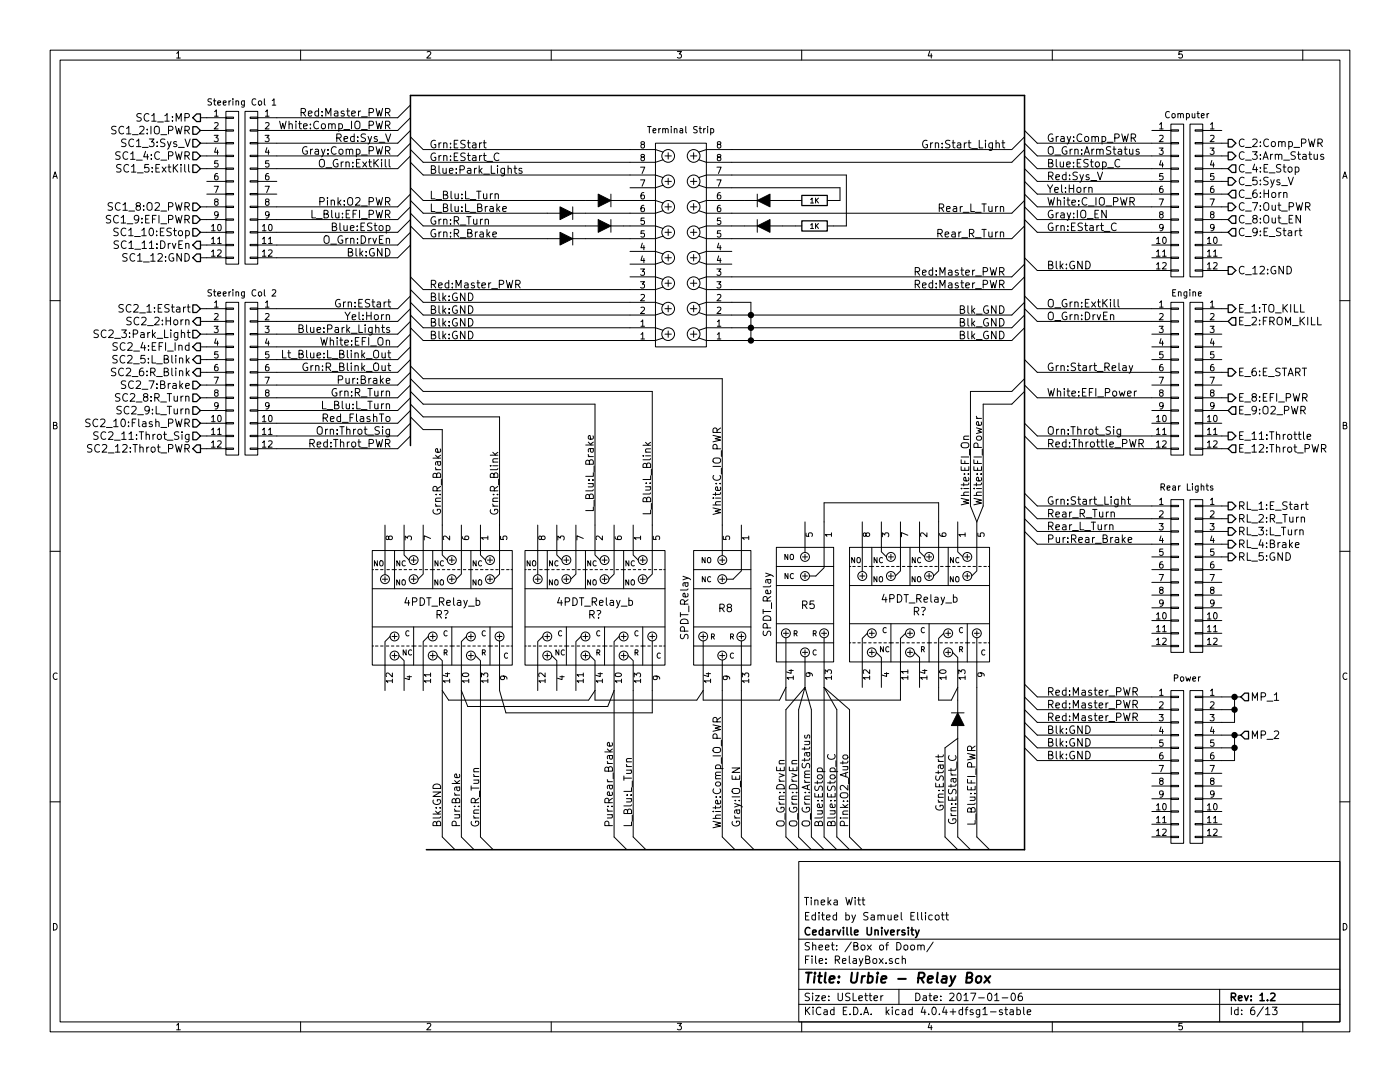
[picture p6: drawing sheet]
<svg xmlns="http://www.w3.org/2000/svg" width="279mm" height="216mm" viewBox="0 0 279 216" stroke-linecap="round" stroke-linejoin="round" font-family="sans-serif">
<defs><g id="words">
<text font-size="2.8" x="160.4" y="196.2">Title: Urbie - Relay Box</text>
<g font-size="2.1">
<text x="60.4" y="23.2">Red:Master_PWR</text>
<text x="22.5" y="26.8">SC1_2:IO_PWR</text>
<text x="24.5" y="29.3">SC1_3:Sys_V</text>
<text x="27.7" y="24.3">SC1_1:MP</text>
<text x="56.1" y="25.8">White:Comp_IO_PWR</text>
<text x="67" y="28.3">Red:Sys_V</text>
<text x="85.7" y="29.6">Grn:EStart</text>
<text x="185" y="29.6">Grn:Start_Light</text>
<text x="208.9" y="28.3">Gray:Comp_PWR</text>
<text x="247" y="29.3">C_2:Comp_PWR</text>
<text x="23.2" y="31.9">SC1_4:C_PWR</text>
<text x="24.3" y="34.4">SC1_5:ExtKill</text>
<text x="60.4" y="30.9">Gray:Comp_PWR</text>
<text x="64.2" y="33.4">O_Grn:ExtKill</text>
<text x="85.7" y="34.7">Blue:Park_Lights</text>
<text x="85.7" y="32.1">Grn:EStart_C</text>
<text x="208.9" y="33.4">Blue:EStop_C</text>
<text x="208.9" y="30.9">O_Grn:ArmStatus</text>
<text x="208.9" y="35.9">Red:Sys_V</text>
<text x="247" y="31.9">C_3:Arm_Status</text>
<text x="247" y="34.4">C_4:E_Stop</text>
<text x="64" y="41">Pink:O2_PWR</text>
<text x="85.7" y="39.8">L_Blu:L_Turn</text>
<text x="208.9" y="38.5">Yel:Horn</text>
<text x="208.9" y="41">White:C_IO_PWR</text>
<text x="247" y="37">C_5:Sys_V</text>
<text x="247" y="39.5">C_6:Horn</text>
<text x="21.4" y="44.6">SC1_9:EFI_PWR</text>
<text x="21.9" y="42">SC1_8:O2_PWR</text>
<text x="23.6" y="47.1">SC1_10:EStop</text>
<text x="62.1" y="43.6">L_Blu:EFI_PWR</text>
<text x="66.7" y="46.1">Blue:EStop</text>
<text x="85.7" y="44.8">Grn:R_Turn</text>
<text x="85.7" y="47.4">Grn:R_Brake</text>
<text x="85.7" y="42.3">L_Blu:L_Brake</text>
<text x="187.3" y="47.4">Rear_R_Turn</text>
<text x="187.6" y="42.3">Rear_L_Turn</text>
<text x="208.9" y="43.6">Gray:IO_EN</text>
<text x="208.9" y="46.1">Grn:EStart_C</text>
<text x="247" y="42">C_7:Out_PWR</text>
<text x="247" y="44.6">C_8:Out_EN</text>
<text x="247" y="47.1">C_9:E_Start</text>
<text x="23.4" y="49.7">SC1_11:DrvEn</text>
<text x="25" y="52.2">SC1_12:GND</text>
<text x="64.5" y="48.6">O_Grn:DrvEn</text>
<text x="69.4" y="51.2">Blk:GND</text>
<text x="208.9" y="53.7">Blk:GND</text>
<text x="85.7" y="57.5">Red:Master_PWR</text>
<text x="183" y="55">Red:Master_PWR</text>
<text x="183" y="57.5">Red:Master_PWR</text>
<text x="247" y="54.7">C_12:GND</text>
<text x="24.6" y="62.4">SC2_1:EStart</text>
<text x="25.9" y="64.9">SC2_2:Horn</text>
<text x="67.4" y="61.3">Grn:EStart</text>
<text x="69.3" y="63.9">Yel:Horn</text>
<text x="85.7" y="65.2">Blk:GND</text>
<text x="85.7" y="62.6">Blk:GND</text>
<text x="85.7" y="60.1">Blk:GND</text>
<text x="191.5" y="62.6">Blk_GND</text>
<text x="191.5" y="65.2">Blk_GND</text>
<text x="208.9" y="61.3">O_Grn:ExtKill</text>
<text x="208.9" y="63.9">O_Grn:DrvEn</text>
<text x="247" y="62.4">E_1:TO_KILL</text>
<text x="247" y="64.9">E_2:FROM_KILL</text>
<text x="19.9" y="67.4">SC2_3:Park_Light</text>
<text x="23.2" y="70">SC2_4:EFI_Ind</text>
<text x="57.1" y="71.5">Lt_Blue:L_Blink_Out</text>
<text x="60.7" y="66.4">Blue:Park_Lights</text>
<text x="64.2" y="69">White:EFI_On</text>
<text x="85.7" y="67.7">Blk:GND</text>
<text x="191.5" y="67.7">Blk_GND</text>
<text x="23" y="75.1">SC2_6:R_Blink</text>
<text x="23.2" y="72.5">SC2_5:L_Blink</text>
<text x="25" y="77.6">SC2_7:Brake</text>
<text x="60.9" y="74">Grn:R_Blink_Out</text>
<text x="68" y="76.6">Pur:Brake</text>
<text x="208.9" y="74">Grn:Start_Relay</text>
<text x="247" y="75.1">E_6:E_START</text>
<text x="23.4" y="80.1">SC2_8:R_Turn</text>
<text x="23.7" y="82.7">SC2_9:L_Turn</text>
<text x="64.3" y="81.7">L_Blu:L_Turn</text>
<text x="66.2" y="79.1">Grn:R_Turn</text>
<text x="208.9" y="79.1">White:EFI_Power</text>
<text x="247" y="80.1">E_8:EFI_PWR</text>
<text x="247" y="82.7">E_9:O2_PWR</text>
<text x="18" y="85.2">SC2_10:Flash_PWR</text>
<text x="19.8" y="87.8">SC2_11:Throt_Sig</text>
<text x="61.8" y="89.3">Red:Throt_PWR</text>
<text x="63.7" y="86.7">Orn:Throt_Sig</text>
<text x="64.8" y="84.2">Red_FlashTo</text>
<text x="208.9" y="86.7">Orn:Throt_Sig</text>
<text x="208.9" y="89.3">Red:Throttle_PWR</text>
<text x="247" y="87.8">E_11:Throttle</text>
<text x="18.1" y="90.3">SC2_12:Throt_PWR</text>
<text x="247" y="90.3">E_12:Throt_PWR</text>
<text x="193.4" y="101" transform="rotate(-90 193.4 101)">White:EFI_On</text>
<text x="196" y="101" transform="rotate(-90 196 101)">White:EFI_Power</text>
<text x="208.9" y="100.7">Grn:Start_Light</text>
<text x="247" y="101.7">RL_1:E_Start</text>
<text x="88" y="102.9" transform="rotate(-90 88 102.9)">Grn:R_Brake</text>
<text x="99.4" y="102.9" transform="rotate(-90 99.4 102.9)">Grn:R_Blink</text>
<text x="118.5" y="102.2" transform="rotate(-90 118.5 102.2)">L_Blu:L_Brake</text>
<text x="129.9" y="102.9" transform="rotate(-90 129.9 102.9)">L_Blu:L_Blink</text>
<text x="143.9" y="102.9" transform="rotate(-90 143.9 102.9)">White:C_IO_PWR</text>
<text x="208.9" y="105.8">Rear_L_Turn</text>
<text x="208.9" y="103.3">Rear_R_Turn</text>
<text x="247" y="104.3">RL_2:R_Turn</text>
<text x="247" y="106.8">RL_3:L_Turn</text>
<text x="208.9" y="108.3">Pur:Rear_Brake</text>
<text x="247" y="109.3">RL_4:Brake</text>
<text x="247" y="111.9">RL_5:GND</text>
<text x="80.9" y="120.9">4PDT_Relay_b</text>
<text x="86.9" y="123.4">R?</text>
<text x="111.4" y="120.9">4PDT_Relay_b</text>
<text x="117.3" y="123.4">R?</text>
<text x="143.4" y="122.1">R8</text>
<text x="159.9" y="121.5">R5</text>
<text x="176.1" y="120.2">4PDT_Relay_b</text>
<text x="182.1" y="122.8">R?</text>
<text x="137.4" y="127.5" transform="rotate(-90 137.4 127.5)">SPDT_Relay</text>
<text x="153.9" y="126.9" transform="rotate(-90 153.9 126.9)">SPDT_Relay</text>
<text x="208.9" y="138.8">Red:Master_PWR</text>
<text x="208.9" y="141.4">Red:Master_PWR</text>
<text x="208.9" y="143.9">Red:Master_PWR</text>
<text x="249.6" y="139.8">MP_1</text>
<text x="208.9" y="149">Blk:GND</text>
<text x="208.9" y="146.4">Blk:GND</text>
<text x="249.6" y="147.4">MP_2</text>
<text x="208.9" y="151.5">Blk:GND</text>
<text x="188.3" y="161.2" transform="rotate(-90 188.3 161.2)">Grn:EStart</text>
<text x="88" y="165.1" transform="rotate(-90 88 165.1)">Blk:GND</text>
<text x="91.8" y="165.1" transform="rotate(-90 91.8 165.1)">Pur:Brake</text>
<text x="95.6" y="165.1" transform="rotate(-90 95.6 165.1)">Grn:R_Turn</text>
<text x="122.3" y="165.1" transform="rotate(-90 122.3 165.1)">Pur:Rear_Brake</text>
<text x="126.1" y="165.1" transform="rotate(-90 126.1 165.1)">L_Blu:L_Turn</text>
<text x="143.9" y="164.9" transform="rotate(-90 143.9 164.9)">White:Comp_IO_PWR</text>
<text x="147.7" y="165.1" transform="rotate(-90 147.7 165.1)">Gray:IO_EN</text>
<text x="156.6" y="165.1" transform="rotate(-90 156.6 165.1)">O_Grn:DrvEn</text>
<text x="159.1" y="165.1" transform="rotate(-90 159.1 165.1)">O_Grn:DrvEn</text>
<text x="161.7" y="165.1" transform="rotate(-90 161.7 165.1)">O_Grn:ArmStatus</text>
<text x="164.2" y="165.1" transform="rotate(-90 164.2 165.1)">Blue:EStop</text>
<text x="166.8" y="165.1" transform="rotate(-90 166.8 165.1)">Blue:EStop_C</text>
<text x="169.3" y="165.1" transform="rotate(-90 169.3 165.1)">Pink:O2_Auto</text>
<text x="190.9" y="163.9" transform="rotate(-90 190.9 163.9)">Grn:EStart_C</text>
<text x="194.7" y="164.6" transform="rotate(-90 194.7 164.6)">L_Blu:EFI_PWR</text>
<text x="160.4" y="183.6">Edited by Samuel Ellicott</text>
<text x="160.4" y="180.6">Tineka Witt</text>
<text x="160.4" y="189.6">Sheet: /Box of Doom/</text>
<text x="160.4" y="186.6">Cedarville University</text>
<text x="160.4" y="192.3">File: RelayBox.sch</text>
<text x="160.4" y="202.5">KiCad E.D.A. kicad 4.0.4+dfsg1-stable</text>
<text x="160.4" y="199.7">Size: USLetter</text>
<text x="182.4" y="199.7">Date: 2017-01-06</text>
<text x="245.4" y="199.7">Rev: 1.2</text>
<text x="245.4" y="202.5">Id: 6/13</text>
</g>
<g font-size="1.8">
<text x="35" y="11.6">1</text>
<text x="85" y="11.6">2</text>
<text x="135" y="11.6">3</text>
<text x="185" y="11.6">4</text>
<text x="235" y="11.6">5</text>
<text x="42.3" y="21">Steering Col 1</text>
<text x="42.7" y="23.2">1</text>
<text x="52.9" y="23.2">1</text>
<text x="232.7" y="23.6">Computer</text>
<text x="42.7" y="25.8">2</text>
<text x="42.7" y="28.3">3</text>
<text x="52.9" y="25.8">2</text>
<text x="52.9" y="28.3">3</text>
<text x="127.8" y="29.6">8</text>
<text x="129.9" y="26.6">Terminal Strip</text>
<text x="143" y="29.6">8</text>
<text x="231.3" y="25.8">1</text>
<text x="231.3" y="28.3">2</text>
<text x="241.5" y="25.8">1</text>
<text x="241.5" y="28.3">2</text>
<text x="10.4" y="35.6">A</text>
<text x="42.7" y="30.9">4</text>
<text x="42.7" y="33.4">5</text>
<text x="42.7" y="35.9">6</text>
<text x="52.9" y="30.9">4</text>
<text x="52.9" y="33.4">5</text>
<text x="52.9" y="35.9">6</text>
<text x="127.8" y="34.7">7</text>
<text x="127.8" y="32.1">8</text>
<text x="143" y="34.7">7</text>
<text x="143" y="32.1">8</text>
<text x="231.3" y="30.9">3</text>
<text x="231.3" y="33.4">4</text>
<text x="231.3" y="35.9">5</text>
<text x="241.5" y="30.9">3</text>
<text x="241.5" y="33.4">4</text>
<text x="241.5" y="35.9">5</text>
<text x="267.8" y="35.6">A</text>
<text x="42.7" y="38.5">7</text>
<text x="42.7" y="41">8</text>
<text x="52.9" y="38.5">7</text>
<text x="52.9" y="41">8</text>
<text x="127.8" y="39.8">6</text>
<text x="127.8" y="37.2">7</text>
<text x="143" y="39.8">6</text>
<text x="143" y="37.2">7</text>
<text x="231.3" y="38.5">6</text>
<text x="231.3" y="41">7</text>
<text x="241.5" y="38.5">6</text>
<text x="241.5" y="41">7</text>
<text x="42.2" y="46.1">10</text>
<text x="42.7" y="43.6">9</text>
<text x="52.4" y="46.1">10</text>
<text x="52.9" y="43.6">9</text>
<text x="127.8" y="44.8">5</text>
<text x="127.8" y="47.4">5</text>
<text x="127.8" y="42.3">6</text>
<text x="143" y="44.8">5</text>
<text x="143" y="47.4">5</text>
<text x="143" y="42.3">6</text>
<text x="231.3" y="43.6">8</text>
<text x="231.3" y="46.1">9</text>
<text x="241.5" y="43.6">8</text>
<text x="241.5" y="46.1">9</text>
<text x="42.2" y="48.6">11</text>
<text x="42.2" y="51.2">12</text>
<text x="52.4" y="48.6">11</text>
<text x="52.4" y="51.2">12</text>
<text x="127.8" y="49.9">4</text>
<text x="127.8" y="52.5">4</text>
<text x="143" y="49.9">4</text>
<text x="143" y="52.5">4</text>
<text x="230.8" y="48.6">10</text>
<text x="230.8" y="51.2">11</text>
<text x="230.8" y="53.7">12</text>
<text x="241" y="48.6">10</text>
<text x="241" y="51.2">11</text>
<text x="241" y="53.7">12</text>
<text x="42.3" y="59.1">Steering Col 2</text>
<text x="127.8" y="55">3</text>
<text x="127.8" y="57.5">3</text>
<text x="143" y="55">3</text>
<text x="143" y="57.5">3</text>
<text x="233.9" y="59.1">Engine</text>
<text x="42.7" y="61.3">1</text>
<text x="42.7" y="63.9">2</text>
<text x="52.9" y="61.3">1</text>
<text x="52.9" y="63.9">2</text>
<text x="127.8" y="65.2">1</text>
<text x="127.8" y="60.1">2</text>
<text x="127.8" y="62.6">2</text>
<text x="143" y="65.2">1</text>
<text x="143" y="60.1">2</text>
<text x="143" y="62.6">2</text>
<text x="231.3" y="61.3">1</text>
<text x="231.3" y="63.9">2</text>
<text x="241.5" y="61.3">1</text>
<text x="241.5" y="63.9">2</text>
<text x="42.7" y="66.4">3</text>
<text x="42.7" y="69">4</text>
<text x="42.7" y="71.5">5</text>
<text x="52.9" y="66.4">3</text>
<text x="52.9" y="69">4</text>
<text x="52.9" y="71.5">5</text>
<text x="127.8" y="67.7">1</text>
<text x="143" y="67.7">1</text>
<text x="231.3" y="66.4">3</text>
<text x="231.3" y="69">4</text>
<text x="231.3" y="71.5">5</text>
<text x="241.5" y="66.4">3</text>
<text x="241.5" y="69">4</text>
<text x="241.5" y="71.5">5</text>
<text x="42.7" y="74">6</text>
<text x="42.7" y="76.6">7</text>
<text x="52.9" y="74">6</text>
<text x="52.9" y="76.6">7</text>
<text x="231.3" y="74">6</text>
<text x="231.3" y="76.6">7</text>
<text x="241.5" y="74">6</text>
<text x="241.5" y="76.6">7</text>
<text x="42.7" y="79.1">8</text>
<text x="42.7" y="81.7">9</text>
<text x="52.9" y="79.1">8</text>
<text x="52.9" y="81.7">9</text>
<text x="231.3" y="79.1">8</text>
<text x="231.3" y="81.7">9</text>
<text x="241.5" y="79.1">8</text>
<text x="241.5" y="81.7">9</text>
<text x="10.4" y="85.6">B</text>
<text x="42.2" y="84.2">10</text>
<text x="42.2" y="86.7">11</text>
<text x="42.2" y="89.3">12</text>
<text x="52.4" y="84.2">10</text>
<text x="52.4" y="86.7">11</text>
<text x="52.4" y="89.3">12</text>
<text x="230.8" y="84.2">10</text>
<text x="230.8" y="86.7">11</text>
<text x="230.8" y="89.3">12</text>
<text x="241" y="84.2">10</text>
<text x="241" y="86.7">11</text>
<text x="241" y="89.3">12</text>
<text x="267.8" y="85.6">B</text>
<text x="231.3" y="100.7">1</text>
<text x="232" y="97.9">Rear Lights</text>
<text x="241.5" y="100.7">1</text>
<text x="78.4" y="107.8" transform="rotate(-90 78.4 107.8)">8</text>
<text x="82.2" y="107.8" transform="rotate(-90 82.2 107.8)">3</text>
<text x="86" y="107.8" transform="rotate(-90 86 107.8)">7</text>
<text x="89.8" y="107.8" transform="rotate(-90 89.8 107.8)">2</text>
<text x="93.6" y="107.8" transform="rotate(-90 93.6 107.8)">6</text>
<text x="97.4" y="107.8" transform="rotate(-90 97.4 107.8)">1</text>
<text x="101.2" y="107.8" transform="rotate(-90 101.2 107.8)">5</text>
<text x="108.8" y="107.8" transform="rotate(-90 108.8 107.8)">8</text>
<text x="112.6" y="107.8" transform="rotate(-90 112.6 107.8)">3</text>
<text x="116.5" y="107.8" transform="rotate(-90 116.5 107.8)">7</text>
<text x="120.3" y="107.8" transform="rotate(-90 120.3 107.8)">2</text>
<text x="124.1" y="107.8" transform="rotate(-90 124.1 107.8)">6</text>
<text x="127.9" y="107.8" transform="rotate(-90 127.9 107.8)">1</text>
<text x="131.7" y="107.8" transform="rotate(-90 131.7 107.8)">5</text>
<text x="145.7" y="107.8" transform="rotate(-90 145.7 107.8)">5</text>
<text x="149.5" y="107.8" transform="rotate(-90 149.5 107.8)">1</text>
<text x="162.2" y="107.2" transform="rotate(-90 162.2 107.2)">5</text>
<text x="166" y="107.2" transform="rotate(-90 166 107.2)">1</text>
<text x="173.6" y="107.2" transform="rotate(-90 173.6 107.2)">8</text>
<text x="177.4" y="107.2" transform="rotate(-90 177.4 107.2)">3</text>
<text x="181.2" y="107.2" transform="rotate(-90 181.2 107.2)">7</text>
<text x="185" y="107.2" transform="rotate(-90 185 107.2)">2</text>
<text x="188.8" y="107.2" transform="rotate(-90 188.8 107.2)">6</text>
<text x="192.7" y="107.2" transform="rotate(-90 192.7 107.2)">1</text>
<text x="196.5" y="107.2" transform="rotate(-90 196.5 107.2)">5</text>
<text x="231.3" y="103.3">2</text>
<text x="231.3" y="105.8">3</text>
<text x="241.5" y="103.3">2</text>
<text x="241.5" y="105.8">3</text>
<text x="231.3" y="108.3">4</text>
<text x="231.3" y="110.9">5</text>
<text x="231.3" y="113.4">6</text>
<text x="241.5" y="108.3">4</text>
<text x="241.5" y="110.9">5</text>
<text x="241.5" y="113.4">6</text>
<text x="231.3" y="116">7</text>
<text x="231.3" y="118.5">8</text>
<text x="241.5" y="116">7</text>
<text x="241.5" y="118.5">8</text>
<text x="230.8" y="123.6">10</text>
<text x="231.3" y="121">9</text>
<text x="241" y="123.6">10</text>
<text x="241.5" y="121">9</text>
<text x="230.8" y="126.1">11</text>
<text x="230.8" y="128.7">12</text>
<text x="241" y="126.1">11</text>
<text x="241" y="128.7">12</text>
<text x="10.4" y="135.6">C</text>
<text x="78.4" y="136.2" transform="rotate(-90 78.4 136.2)">12</text>
<text x="82.2" y="135.7" transform="rotate(-90 82.2 135.7)">4</text>
<text x="86" y="136.2" transform="rotate(-90 86 136.2)">11</text>
<text x="89.8" y="136.2" transform="rotate(-90 89.8 136.2)">14</text>
<text x="93.6" y="136.2" transform="rotate(-90 93.6 136.2)">10</text>
<text x="97.4" y="136.2" transform="rotate(-90 97.4 136.2)">13</text>
<text x="101.2" y="135.7" transform="rotate(-90 101.2 135.7)">9</text>
<text x="108.8" y="136.2" transform="rotate(-90 108.8 136.2)">12</text>
<text x="112.6" y="135.7" transform="rotate(-90 112.6 135.7)">4</text>
<text x="116.5" y="136.2" transform="rotate(-90 116.5 136.2)">11</text>
<text x="120.3" y="136.2" transform="rotate(-90 120.3 136.2)">14</text>
<text x="124.1" y="136.2" transform="rotate(-90 124.1 136.2)">10</text>
<text x="127.9" y="136.2" transform="rotate(-90 127.9 136.2)">13</text>
<text x="131.7" y="135.7" transform="rotate(-90 131.7 135.7)">9</text>
<text x="141.9" y="136.2" transform="rotate(-90 141.9 136.2)">14</text>
<text x="145.7" y="135.7" transform="rotate(-90 145.7 135.7)">9</text>
<text x="149.5" y="136.2" transform="rotate(-90 149.5 136.2)">13</text>
<text x="158.4" y="135.6" transform="rotate(-90 158.4 135.6)">14</text>
<text x="162.2" y="135.1" transform="rotate(-90 162.2 135.1)">9</text>
<text x="166" y="135.6" transform="rotate(-90 166 135.6)">13</text>
<text x="173.6" y="135.6" transform="rotate(-90 173.6 135.6)">12</text>
<text x="177.4" y="135.1" transform="rotate(-90 177.4 135.1)">4</text>
<text x="181.2" y="135.6" transform="rotate(-90 181.2 135.6)">11</text>
<text x="185" y="135.6" transform="rotate(-90 185 135.6)">14</text>
<text x="188.8" y="135.6" transform="rotate(-90 188.8 135.6)">10</text>
<text x="192.7" y="135.6" transform="rotate(-90 192.7 135.6)">13</text>
<text x="196.5" y="135.1" transform="rotate(-90 196.5 135.1)">9</text>
<text x="234.2" y="136">Power</text>
<text x="267.8" y="135.6">C</text>
<text x="231.3" y="138.8">1</text>
<text x="231.3" y="141.4">2</text>
<text x="231.3" y="143.9">3</text>
<text x="241.5" y="138.8">1</text>
<text x="241.5" y="141.4">2</text>
<text x="241.5" y="143.9">3</text>
<text x="231.3" y="146.4">4</text>
<text x="231.3" y="149">5</text>
<text x="241.5" y="146.4">4</text>
<text x="241.5" y="149">5</text>
<text x="231.3" y="151.5">6</text>
<text x="231.3" y="154.1">7</text>
<text x="241.5" y="151.5">6</text>
<text x="241.5" y="154.1">7</text>
<text x="230.8" y="161.7">10</text>
<text x="231.3" y="156.6">8</text>
<text x="231.3" y="159.1">9</text>
<text x="241" y="161.7">10</text>
<text x="241.5" y="156.6">8</text>
<text x="241.5" y="159.1">9</text>
<text x="230.8" y="164.2">11</text>
<text x="230.8" y="166.8">12</text>
<text x="241" y="164.2">11</text>
<text x="241" y="166.8">12</text>
<text x="10.4" y="185.6">D</text>
<text x="267.8" y="185.6">D</text>
<text x="35" y="205.5">1</text>
<text x="85" y="205.5">2</text>
<text x="135" y="205.5">3</text>
<text x="185" y="205.5">4</text>
<text x="235" y="205.5">5</text>
</g>
<g font-size="1.5">
<text x="74.5" y="113">NO</text>
<text x="79" y="113">NC</text>
<text x="86.6" y="113">NC</text>
<text x="94.2" y="113">NC</text>
<text x="105" y="113">NO</text>
<text x="109.4" y="113">NC</text>
<text x="117.1" y="113">NC</text>
<text x="124.7" y="113">NC</text>
<text x="139.9" y="112.3">NO</text>
<text x="156.4" y="111.7">NO</text>
<text x="169.7" y="112.3">NO</text>
<text x="174.2" y="112.3">NC</text>
<text x="181.8" y="112.3">NC</text>
<text x="189.5" y="112.3">NC</text>
<text x="78.9" y="116.8">NO</text>
<text x="86.5" y="116.8">NO</text>
<text x="94.2" y="116.8">NO</text>
<text x="109.4" y="116.8">NO</text>
<text x="117" y="116.8">NO</text>
<text x="124.6" y="116.8">NO</text>
<text x="139.9" y="116.2">NC</text>
<text x="156.4" y="115.5">NC</text>
<text x="174.2" y="116.2">NO</text>
<text x="181.8" y="116.2">NO</text>
<text x="189.4" y="116.2">NO</text>
<text x="80.2" y="130.8">NC</text>
<text x="80.8" y="126.9">C</text>
<text x="88.4" y="126.9">C</text>
<text x="88.4" y="130.8">R</text>
<text x="96" y="126.9">C</text>
<text x="96" y="130.8">R</text>
<text x="100.5" y="131.4">C</text>
<text x="110.7" y="130.8">NC</text>
<text x="111.3" y="126.9">C</text>
<text x="118.9" y="126.9">C</text>
<text x="118.9" y="130.8">R</text>
<text x="126.5" y="126.9">C</text>
<text x="126.5" y="130.8">R</text>
<text x="130.9" y="131.4">C</text>
<text x="141.7" y="127.6">R</text>
<text x="145.5" y="131.4">C</text>
<text x="145.5" y="127.6">R</text>
<text x="158.2" y="126.9">R</text>
<text x="162.1" y="130.8">C</text>
<text x="162.1" y="126.9">R</text>
<text x="175.5" y="130.1">NC</text>
<text x="176" y="126.3">C</text>
<text x="183.6" y="126.3">C</text>
<text x="183.6" y="130.1">R</text>
<text x="191.3" y="126.3">C</text>
<text x="191.3" y="130.1">R</text>
<text x="195.7" y="130.8">C</text>
</g>
<g font-size="1.4">
<text x="161.7" y="40.6">1K</text>
<text x="161.7" y="45.6">1K</text>
</g>
</g></defs>
<g fill="none" stroke="#000" stroke-width=".2">
<path d="M10 10h259.4v195.9h-259.4zM12 12h255.4v191.9h-255.4zM42.2 19.8h-.6v.4l.5 .2 .1 .3-.2 .3-.5-.1M60 10v2M110 10v2M160 10v2M210 10v2M260 10v2M24.2 32.9a.62 .62 0 0 0-.9 .1v.4l.8 .4v.4a.62 .62 0 0 1-.8 .1M37.6 32.8v1.3l.3 .2M40 31.1h5.1M40 26h5.1"/>
<path d="M40 28.6h5.1M40 33.7h5.1M40 23.5h5.1M41.3 36.2h3.8M41.3 38.7h3.8M45.1 22.2h2.5v30.5h-2.5zM45.1 38.6h1.5v.3h-1.5zM45.1 36.1h1.5v.2h-1.5zM45.1 33.5h1.5v.3h-1.5zM45.1 31h1.5v.2h-1.5zM45.1 28.4h1.5v.3h-1.5zM45.1 25.9h1.5v.3h-1.5z"/>
<path d="M45.1 23.4h1.5v.2h-1.5zM48.9 22.2h2.5v30.5h-2.5zM49.9 38.6h1.5v.3h-1.5zM49.9 36.1h1.5v.2h-1.5zM49.9 33.5h1.5v.3h-1.5zM49.9 31h1.5v.2h-1.5zM49.9 28.4h1.5v.3h-1.5zM49.9 25.9h1.5v.3h-1.5zM49.9 23.4h1.5v.2h-1.5zM51.4 36.2h3.8M51.4 38.7h3.8M54.3 20.1l.4-.4v1.3"/>
<path d="M54.3 21h.7M77.7 31.8v1.3l.2 .2M81.9 28.6l-2.5 2.5h-28M81.9 38.7l-2.5 2.6h-28M81.9 27.3l2.6 2.5h46.3l1.5 .6M81.9 29.8l2.6 2.6h46.3l1.5-.5M81.9 32.4l2.6 2.5h46.3l1.5 .5M81.9 37.5l2.6 2.5h34.9M81.9 23.5l-2.5 2.5h-28M81.9 26l-2.5 2.6h-28M81.9 31.1l-2.5 2.6h-28M81.9 21l-2.5 2.5h-28"/>
<path d="M96.4 28.5h.6M96.6 28v1.3l.4 .2M98.8 38.8l.1-.1a.36 .36 0 0 1 .6 .2v.8M99.6 30.7a.72 .72 0 0 0-1.1 .5 .72 .72 0 0 0 .8 .9l.3-.2M102.6 33.6h.5M102.8 33.1v1.3l.3 .2M104.1 33.7l-.3-.1-.2 .2v.2l.5 .2v.3h-.5M121.9 38.7v2.6M129.2 25.2h.7M130.8 28.6h10.2v40.6h-10.2zM132.3 37l-1.5 .5h-5.1M132.7 31.1h1.3"/>
<path d="M132.7 36.2h1.3M133.3 30.5v1.3M133.3 35.6v1.2M137.8 31.1h1.3M137.8 36.2h1.3M138.4 30.5v1.3M138.4 35.6v1.2M139.4 35.4l1.6-.5h27.9v10.2h-3.8M139.4 37l1.6 .5h26.6v2.5h-2.5M141.8 25.7h.4l.2 .2-.1 .5h-.5M141.8 25.7v1.2M151.1 38.7v2.6"/>
<path d="M185 28.1a.71 .71 0 0 0-.9 .7 .71 .71 0 0 0 .9 .6l.1-.5h-.3M199.9 28.5h.6M200.2 28v1.3l.3 .2M204.5 27.3l-2.6 2.5h-60.9l-1.6 .6M204.5 29.8l-2.6 2.6h-60.9l-1.6-.5M204.5 28.6l2.5 2.5h26.7M204.5 33.7l2.5 2.5h26.7M204.5 38.7l2.5 2.6h26.7M204.5 26l2.5 2.6h26.7M204.5 31.1l2.5 2.6h26.7M204.5 36.2l2.5 2.5h26.7M217.3 37.5h.1a.36 .36 0 0 1 .6 .1v.8"/>
<path d="M223.5 32a.72 .72 0 0 0-1.1 .4 .72 .72 0 0 0 .8 .9l.3-.1M225.8 27.5h.7l.1-.3v-.3l-.3-.2h-.5v1.5M226.1 27.5l.5 .7M227.3 29.8h-.4l-.2 .2 .1 .2 .5 .2v.3h-.6M229.9 26h3.8M233.7 24.8h2.5v30.4h-2.5zM233.7 38.6h1.5v.3h-1.5zM233.7 36.1h1.5v.2h-1.5zM233.7 33.5h1.5v.3h-1.5zM233.7 31h1.5v.2h-1.5zM233.7 28.4h1.5v.3h-1.5zM233.7 25.9h1.5v.3h-1.5z"/>
<path d="M237.5 24.8h2.5v30.4h-2.5zM238.5 38.6h1.5v.3h-1.5zM238.5 36.1h1.5v.2h-1.5zM238.5 33.5h1.5v.3h-1.5zM238.5 31h1.5v.2h-1.5zM238.5 28.4h1.5v.3h-1.5zM238.5 25.9h1.5v.3h-1.5zM240 31.1h5.1M240 36.2h5.1M240 26h3.8M240 28.6h5.1M240 33.7h5.1"/>
<path d="M240 38.7h5.1M241.2 22.7l-.3 .2M256.2 38.6l.1-.1a.36 .36 0 0 1 .5 .1v.8M258.5 33.4l.4-.1 .3 .3v.5l-.1 .2h-.6M264.1 30.9l-.3-.1-.2 .2v.2l.5 .2v.3h-.5M10 60h2M23.6 45.6a.62 .62 0 0 0-.8 .1v.4l.7 .4v.4a.62 .62 0 0 1-.8 .1M23.6 48.1a.62 .62 0 0 0-.8 .1v.4l.8 .4v.4a.62 .62 0 0 1-.8 .1M40 41.3h5.1M40 46.4h5.1M40 51.4h5.1M40 43.8h5.1"/>
<path d="M40 48.9h5.1M42.2 57.9h-.6v.4l.5 .2 .1 .3-.2 .3-.5-.1M45.1 51.3h1.5v.3h-1.5zM45.1 48.8h1.5v.2h-1.5zM45.1 46.2h1.5v.3h-1.5zM45.1 43.7h1.5v.2h-1.5zM45.1 41.1h1.5v.3h-1.5zM49.9 51.3h1.5v.3h-1.5zM49.9 48.8h1.5v.2h-1.5zM49.9 46.2h1.5v.3h-1.5zM49.9 43.7h1.5v.2h-1.5zM49.9 41.1h1.5v.3h-1.5z"/>
<path d="M54.3 57.9l.5-.1 .2 .4-.7 .9h.7M81.9 43.8l-2.5 2.6h-28M81.9 48.9l-2.5 2.5h-28M81.9 59.1l-2.5 2.5h-28M81.9 55.2l2.6 2.6h46.3l1.5-.5M81.9 57.8l2.6 2.5h46.3l1.5 .5M81.9 42.5l2.6 2.6h34.9M81.9 45.1l2.6 2.5h27.3M81.9 40l2.6 2.5h27.3M81.9 41.3l-2.5 2.5h-28M81.9 46.4l-2.5 2.5h-28M98.3 46.8l.8-.2-.1-.2-.4-.1-.3 .2 .1 .7h.6"/>
<path d="M100.3 41.7l.8-.1-.1-.3-.4-.1-.3 .2 .1 .7h.6M102.9 56.7h.8l.1-.3-.1-.3-.2-.2h-.6v1.6M103.3 56.7l.5 .8M114.3 41.3v2.5M114.3 46.4v2.5M121.9 40h8.9l1.5 .5M121.9 45.1h8.9l1.5 .5M121.9 43.8v2.6M125.7 50.2h5.1l1.5 .5M125.7 55.2h5.1l1.5 .6M132.3 42l-1.5 .5h-16.5M132.3 47.1l-1.5 .5h-16.5"/>
<path d="M132.3 52.2l-1.5 .5h-5.1M132.7 41.3h1.3M132.7 46.4h1.3M132.7 51.4h1.3M132.7 56.5h1.3M133.3 40.6v1.3M133.3 45.7v1.3M133.3 50.8v1.3M133.3 55.9v1.3M137.8 41.3h1.3M137.8 46.4h1.3M137.8 51.4h1.3"/>
<path d="M137.8 56.5h1.3M138.4 40.6v1.3M138.4 45.7v1.3M138.4 50.8v1.3M138.4 55.9v1.3M139.4 52.2l1.6 .5h5M146 50.2h-5l-1.6 .5M151.1 40h-10.1l-1.6 .5M151.1 45.1h-10.1l-1.6 .5M151.1 43.8v2.6M153.7 45.1h6.3M153.7 40h6.3"/>
<path d="M204.5 40l-2.6 2.5h-60.9l-1.6-.5M204.5 45.1l-2.6 2.5h-60.9l-1.6-.5M204.5 52.7l-2.6 2.5h-60.9l-1.6 .6M204.5 55.2l-2.6 2.6h-60.9l-1.6-.5M204.5 43.8l2.5 2.6h26.7M204.5 59.1l2.5 2.5h26.7M204.5 41.3l2.5 2.5h26.7M204.5 51.4l2.5 2.6h26.7M222.4 59.7v1.4l.2 .2M222.8 44.7a.72 .72 0 0 0-1.1 .4 .72 .72 0 0 0 .8 .9l.3-.1M223.1 59.7v1.4l.3 .2M229.9 51.4h3.8"/>
<path d="M229.9 48.9h3.8M233.7 53.8h1.5v.3h-1.5zM233.7 51.3h1.5v.3h-1.5zM233.7 48.8h1.5v.2h-1.5zM233.7 46.2h1.5v.3h-1.5zM233.7 43.7h1.5v.2h-1.5zM233.7 41.1h1.5v.3h-1.5zM238.5 53.8h1.5v.3h-1.5zM238.5 51.3h1.5v.3h-1.5zM238.5 48.8h1.5v.2h-1.5zM238.5 46.2h1.5v.3h-1.5zM238.5 43.7h1.5v.2h-1.5z"/>
<path d="M238.5 41.1h1.5v.3h-1.5zM240 41.3h5.1M240 46.4h5.1M240 51.4h3.8M240 43.8h5.1M240 48.9h3.8M240 54h5.1M259.2 46h.6M259.4 45.5v1.3l.4 .2M267.4 60h2M19.6 65.9a.62 .62 0 0 0-.8 .1v.4l.8 .4v.4a.62 .62 0 0 1-.9 .1M23.1 73.5a.62 .62 0 0 0-.8 .1v.4l.7 .4v.4a.62 .62 0 0 1-.8 .1"/>
<path d="M23.4 71a.62 .62 0 0 0-.8 .1v.4l.7 .4v.4a.62 .62 0 0 1-.8 .1M23.4 68.5a.62 .62 0 0 0-.8 0v.5l.7 .3v.4a.62 .62 0 0 1-.8 .1M24.6 60.8a.62 .62 0 0 0-.8 .1v.4l.7 .4v.4a.62 .62 0 0 1-.8 .1M25.1 76.1a.62 .62 0 0 0-.8 0v.5l.7 .3v.5a.62 .62 0 0 1-.8 0M37.4 66.3h.5M37.6 65.8v1.4l.3 .2M40 61.6h5.1M40 66.7h5.1M40 64.1h5.1M40 69.2h5.1M40 71.8h5.1M40 74.3h5.1"/>
<path d="M40 76.8h5.1M40 79.4h5.1M45.1 60.3h2.5v30.5h-2.5zM45.1 79.2h1.5v.3h-1.5zM45.1 76.7h1.5v.3h-1.5zM45.1 74.2h1.5v.2h-1.5zM45.1 71.6h1.5v.3h-1.5zM45.1 69.1h1.5v.2h-1.5zM45.1 66.5h1.5v.3h-1.5zM45.1 64h1.5v.3h-1.5zM45.1 61.5h1.5v.2h-1.5zM48.9 60.3h2.5v30.5h-2.5z"/>
<path d="M49.9 79.2h1.5v.3h-1.5zM49.9 76.7h1.5v.3h-1.5zM49.9 74.2h1.5v.2h-1.5zM49.9 71.6h1.5v.3h-1.5zM49.9 69.1h1.5v.2h-1.5zM49.9 66.5h1.5v.3h-1.5zM49.9 64h1.5v.3h-1.5zM49.9 61.5h1.5v.2h-1.5zM56.4 69.9v1.5h.7M59.7 65.6l.6-.1 .2-.2-.1-.3-.2-.2h-.5v1.5h.5l.3-.1 .1-.4-.4-.2M77.4 70.4h.6M77.4 72.9h.6"/>
<path d="M77.6 69.9v1.3l.4 .2M77.6 72.4v1.4l.4 .2M77.7 65.4l-.3-.1-.3 .3 .1 .2 .5 .1v.4h-.6M81.9 78.1l2.6 2.5h34.2v30.1l1.1 1.1M81.9 75.6l2.6 2.5h45.7v36.5l-1 1M81.9 73l2.6 2.6h59.6v35.3M81.9 64.1l-2.5 2.6h-28M81.9 60.3l2.6 2.6h46.3l1.5-.5M81.9 62.9l2.6 2.5h46.3l1.5 .5M81.9 65.4l2.6 2.5h46.3l1.5-.5M81.9 61.6l-2.5 2.5h-28M81.9 66.7l-2.5 2.5h-28"/>
<path d="M81.9 69.2l-2.5 2.6h-28M81.9 71.8l-2.5 2.5h-28M81.9 74.3l-2.5 2.5h-28M81.9 76.8l-2.5 2.6h-28M81.9 79.4l-2.5 2.5h-28M132.7 61.6h1.3M132.7 66.7h1.3M133.3 61v1.2M133.3 66v1.3M137.8 61.6h1.3M137.8 66.7h1.3M138.4 61v1.2"/>
<path d="M138.4 66v1.3M139.4 60.8l1.6-.5h8.9v7.6M204.5 60.3l-2.6 2.6h-60.9l-1.6-.5M204.5 62.9l-2.6 2.5h-60.9l-1.6 .5M204.5 65.4l-2.6 2.5h-60.9l-1.6-.5M204.5 61.6l2.5 2.5h26.7M204.5 71.8l2.5 2.5h26.7M204.5 76.8l2.5 2.6h26.7M204.5 78.1l-2.6 2.5h-5.7v20.4l-1.3 3.1M204.5 75.6l-2.6 2.5h-8.2v22.9l1.2 3.1M225.3 72.9l.4 1.1M226.1 72.9l-.5 1.4-.3 .2"/>
<path d="M226.4 78v1M226.8 78l-.4 .3M229.9 66.7h3.8M229.9 69.2h3.8M229.9 71.8h3.8M229.9 76.8h3.8M233.7 60.3h2.5v30.5h-2.5zM233.7 79.2h1.5v.3h-1.5zM233.7 76.7h1.5v.3h-1.5zM233.7 74.2h1.5v.2h-1.5zM233.7 71.6h1.5v.3h-1.5zM233.7 69.1h1.5v.2h-1.5z"/>
<path d="M233.7 66.5h1.5v.3h-1.5zM233.7 64h1.5v.3h-1.5zM233.7 61.5h1.5v.2h-1.5zM237.5 60.3h2.5v30.5h-2.5zM238.5 79.2h1.5v.3h-1.5zM238.5 76.7h1.5v.3h-1.5zM238.5 74.2h1.5v.2h-1.5zM238.5 71.6h1.5v.3h-1.5zM238.5 69.1h1.5v.2h-1.5zM238.5 66.5h1.5v.3h-1.5zM238.5 64h1.5v.3h-1.5zM238.5 61.5h1.5v.2h-1.5z"/>
<path d="M240 61.6h5.1M240 66.7h3.8M240 64.1h5.1M240 69.2h3.8M240 71.8h3.8M240 74.3h5.1M240 76.8h3.8M240 79.4h5.1M18 83.7a.62 .62 0 0 0-.8 .1v.4l.7 .4v.4a.62 .62 0 0 1-.8 .1M18.3 88.8a.62 .62 0 0 0-.8 0v.5l.8 .3v.5a.62 .62 0 0 1-.9 0M19.6 86.2a.62 .62 0 0 0-.8 .1v.4l.7 .4v.4a.62 .62 0 0 1-.8 .1M40 81.9h5.1"/>
<path d="M40 84.5h5.1M40 87h5.1M40 89.5h5.1M45.1 89.4h1.5v.3h-1.5zM45.1 86.9h1.5v.2h-1.5zM45.1 84.3h1.5v.3h-1.5zM45.1 81.8h1.5v.2h-1.5zM49.9 89.4h1.5v.3h-1.5zM49.9 86.9h1.5v.2h-1.5zM49.9 84.3h1.5v.3h-1.5zM49.9 81.8h1.5v.2h-1.5zM77.1 80.7l.1-.1a.36 .36 0 0 1 .5 .2v.8"/>
<path d="M77.7 85.6v1.3l-.2 .3-.4-.1M77.7 85.7l-.4-.1-.3 .4v.4l.2 .2h.5M81.9 83.2l2.6 2.5h3.8v25l1 1.1M81.9 80.6l2.6 2.6h15.2v31.4l-1 1M81.9 81.9l-2.5 2.6h-28M81.9 84.5l-2.5 2.5h-28M81.9 87l-2.5 2.5h-28M87.9 89.6v.4l-.2 .2h-.7v-.6l.3-.1 .1 .7M98.3 90.2l.6 .6M99.4 90.2l-.6 .5M118.3 87l.1 .4-.2 .2h-.7v-.6l.3-.1 .1 .7M128.3 88.8h1.5"/>
<path d="M128.8 88.3l.6 .5M129.8 88.3l-.5 .4M193.3 87h-.7a.37 .37 0 0 0-.3 .3 .37 .37 0 0 0 .2 .4M194.9 83.1l.3 .4M194.9 83.5h1M204.5 84.5l2.5 2.5h26.7M204.5 87l2.5 2.5h26.7M204.5 98.4l2.5 2.6h26.7M223.6 85.6v1.3l-.2 .3-.4-.1M223.6 85.7l-.4-.1-.3 .4v.4l.2 .2h.5M223.9 99.8v-.1a.36 .36 0 0 1 .6 .1v.8M225 99.6h.6"/>
<path d="M225.2 99.1v1.3l.4 .2M227.3 88.5l.7-.1 .2-.2-.1-.4-.2-.1h-.6v1.5M227.7 88.5l.5 .7M229.9 81.9h3.8M229.9 84.5h3.8M233.7 89.4h1.5v.3h-1.5zM233.7 86.9h1.5v.2h-1.5zM233.7 84.3h1.5v.3h-1.5zM233.7 81.8h1.5v.2h-1.5zM233.7 99.7h2.5v30.5h-2.5zM237.5 99.7h2.5v30.5h-2.5zM238.5 89.4h1.5v.3h-1.5z"/>
<path d="M238.5 86.9h1.5v.2h-1.5zM238.5 84.3h1.5v.3h-1.5zM238.5 81.8h1.5v.2h-1.5zM240 81.9h5.1M240 84.5h3.8M240 87h5.1M240 89.5h5.1M242 97h-.3l-.1 .1v.2l.4 .1v.3h-.4M260.9 87.2l.7-.2-.1-.3h-.4l-.2 .2v.7h.6M263.7 89.5l.8-.1 .1-.2-.1-.4-.2-.1h-.6v1.5M264.1 89.5l.5 .7M10 110h2"/>
<path d="M74.3 109.9h27.9v22.8h-27.9zM74.3 117.5h27.9M74.3 113.7h.2M74.9 113.7h.5M75.9 113.7h.6M76.3 115.6h1M76.8 115.6h.1M76.8 104.8v9.9M76.8 115.1v1M77.2 113.7h.5M78.2 113.7h.9M78.7 109.9v7.6"/>
<path d="M79.6 113.7h.5M80.6 104.8v5.9l1.1 1.1M80.6 113.7h.6M81.7 113.7h.5M82 115.6h1.1M82 111.8h1.1M82.5 115.6h.1M82.5 111.8h.1M82.5 111.3v1M82.5 115.1v1M82.7 113.7h.5M83.7 113.7h.5"/>
<path d="M84.5 104.8v9.8l-1.1 1M84.8 113.7h.5M85.9 113.7h.8M86.4 109.9v7.6M87.2 113.7h.6M88.3 113.7h.5M89.3 113.7h.5M89.7 115.6h1M89.7 111.8h1M90.2 115.6h.1M90.2 111.8h.1M90.2 111.3v1"/>
<path d="M90.2 115.1v1M90.3 113.7h.5M91.3 113.7h.5M92.1 104.8v9.8l-1 1M92.5 113.7h.5M93.5 113.7h.9M94 109.9v7.6M94.9 113.7h.5M95.9 104.8v5.9l1 1.1M95.9 113.7h.5M96.9 113.7h.5M97.3 115.6h1"/>
<path d="M97.3 111.8h1M97.8 115.6h.1M97.8 111.8h.1M97.8 111.3v1M97.8 115.1v1M97.9 113.7h.5M98.9 113.7h.5M100.1 113.7h.5M101.1 113.7h.5M102 113.7h.2M104.8 109.9h27.9v22.8h-27.9zM104.8 117.5h27.9"/>
<path d="M104.8 113.7h.2M105.4 113.7h.5M106.4 113.7h.5M106.8 115.6h1M107.3 115.6h.1M107.3 104.8v9.9M107.3 115.1v1M107.7 113.7h.5M108.7 113.7h.9M109.2 109.9v7.6M110.1 113.7h.5M111.1 104.8v5.9l1 1.1"/>
<path d="M111.1 113.7h.5M112.1 113.7h.5M112.5 115.6h1M112.5 111.8h1M113 115.6h.1M113 111.8h.1M113 111.3v1M113 115.1v1M113.2 113.7h.5M114.2 113.7h.5M114.9 104.8v9.8l-1 1M115.3 113.7h.5"/>
<path d="M116.3 113.7h.9M116.8 109.9v7.6M117.7 113.7h.5M118.7 113.7h.6M119.8 113.7h.5M120.1 115.6h1.1M120.1 111.8h1.1M120.6 115.6h.1M120.6 111.8h.1M120.6 111.3v1M120.6 115.1v1M120.8 113.7h.5"/>
<path d="M121.8 113.7h.5M122.6 104.8v9.8l-1.1 1M122.9 113.7h.5M124 113.7h.8M124.5 109.9v7.6M125.3 113.7h.6M126.4 104.8v5.9l1 1.1M126.4 113.7h.5M127.4 113.7h.5M127.8 115.6h1M127.8 111.8h1M128.3 115.6h.1"/>
<path d="M128.3 111.8h.1M128.3 111.3v1M128.3 115.1v1M128.4 113.7h.5M129.4 113.7h.5M130.6 113.7h.5M131.6 113.7h.5M132.5 113.7h.2M138.4 109.9h11.5v22.8h-11.5zM138.4 117.5h11.5M138.4 113.7h11.5M143.6 115.6h1.1"/>
<path d="M143.6 111.8h1.1M144.1 111.3v1M144.1 115.1v1M148 104.8v9.1l-1.7 1.7h-1.3M154.9 109.2h11.5v22.9h-11.5zM154.9 116.8h11.5M154.9 113h11.5M160.1 114.9h1.1M160.1 111.1h1.1M160.7 104.1v6.1M160.7 110.6v1M160.7 114.4v1"/>
<path d="M161.5 114.9h1.3l1.7-1.6v-13h22.8v13.6l-1 1M169.5 109.2h28v22.9h-28zM169.5 116.8h28M169.5 113h.3M170.2 113h.5M171.2 113h.5M171.6 114.9h1M172.1 114.9h.1M172.1 104.1v9.9M172.1 114.4v1M172.5 113h.5M173.5 113h.9"/>
<path d="M174 109.2v7.6M174.9 113h.5M175.9 104.1v6l1 1M175.9 113h.5M176.9 113h.5M177.3 114.9h1M177.3 111.1h1M177.8 114.9h.1M177.8 111.1h.1M177.8 110.6v1M177.8 114.4v1M177.9 113h.5"/>
<path d="M178.9 113h.6M179.7 104.1v9.8l-1 1M180.1 113h.5M181.1 113h.9M181.6 109.2v7.6M182.5 113h.5M183.5 104.1v6l1 1M183.5 113h.5M184.5 113h.5M184.9 114.9h1M184.9 111.1h1M185.4 114.9h.1"/>
<path d="M185.4 111.1h.1M185.4 110.6v1M185.4 114.4v1M185.5 113h.6M186.6 113h.5M187.7 113h.5M188.7 113h.9M189.2 109.2v7.6M190.1 113h.5M191.1 104.1v6l1.1 1M191.1 113h.5M192.2 113h.5"/>
<path d="M192.5 114.9h1M192.5 111.1h1M193 114.9h.1M193 111.1h.1M193 110.6v1M193 114.4v1M193.2 113h.5M194.2 113h.5M194.9 104.1v9.8l-1 1M195.3 113h.5M196.3 113h.5M197.2 113h.3"/>
<path d="M204.5 101l2.5 2.5h26.7M204.5 103.5l2.5 2.5h26.7M204.5 106l2.5 2.6h26.7M221.5 104.9v-.1a.36 .36 0 0 1 .6 .1v.8M221.7 102.3l.1-.1a.36 .36 0 0 1 .6 .2v.8M225.1 107.7l.8-.1-.1-.3-.4-.1-.3 .3 .1 .7h.6M229.9 113.7h3.8M229.9 111.1h3.8M229.9 116.2h3.8M229.9 118.7h3.8M233.7 118.6h1.5v.3h-1.5zM233.7 116.1h1.5v.2h-1.5z"/>
<path d="M233.7 113.5h1.5v.3h-1.5zM233.7 111h1.5v.3h-1.5zM233.7 108.5h1.5v.2h-1.5zM233.7 105.9h1.5v.3h-1.5zM233.7 103.4h1.5v.2h-1.5zM233.7 100.8h1.5v.3h-1.5zM238.5 118.6h1.5v.3h-1.5zM238.5 116.1h1.5v.2h-1.5zM238.5 113.5h1.5v.3h-1.5zM238.5 111h1.5v.3h-1.5zM238.5 108.5h1.5v.2h-1.5zM238.5 105.9h1.5v.3h-1.5z"/>
<path d="M238.5 103.4h1.5v.2h-1.5zM238.5 100.8h1.5v.3h-1.5zM240 113.7h3.8M240 111.1h5.1M240 101h5.1M240 103.5h5.1M240 106h5.1M240 108.6h5.1M240 116.2h3.8M240 118.7h3.8M258.5 108.8l.8-.2-.1-.3h-.5l-.2 .2 .1 .7h.6M259.4 105.9l.1-.1a.36 .36 0 0 1 .6 .1v.8"/>
<path d="M260.5 100.6h.6M260.7 100.1v1.3l.4 .3M267.4 110h2M74.3 125.1h27.9M74.3 128.9h.2M74.9 128.9h.5M75.9 128.9h.6M77.1 128.9h.5M77.9 127l-1.1 1v9.8M78.1 128.9h.5M78.2 127h1M78.2 130.8h1"/>
<path d="M78.7 130.8h.1M78.7 127h.1M78.7 126.5v1M78.7 130.3v1M79.1 128.9h.5M79.6 130.8l1 1v6M80.1 128.9h.5M81.2 128.9h.5M82.2 128.9h.9M82.5 125.1v7.6M83.6 128.9h.5M84.7 128.9h.5"/>
<path d="M85.5 127l-1 1v9.8M85.7 128.9h.5M85.9 127h1M85.9 130.8h1M86.4 130.8h.1M86.4 127h.1M86.4 126.5v1M86.4 130.3v1M86.7 128.9h.5M87.2 130.8l1.1 1v35.2l2.5 2.5M87.8 128.9h.5M88.3 137.8l1.2 1.9h28l1.2-1.9"/>
<path d="M88.8 128.9h.5M89.8 128.9h.9M90.2 125.1v7.6M91.2 128.9h.5M92.1 137.8l1.2 3.2h28l1.3-3.2M92.3 128.9h.5M93.1 127l-1 1v39l2.5 2.5M93.3 128.9h.6M93.5 127h1M93.5 130.8h1M94 130.8h.1M94 127h.1"/>
<path d="M94 126.5v1M94 130.3v1M94.4 128.9h.5M94.9 130.8l1 1v35.2l2.5 2.5M95.4 128.9h.5M96.4 128.9h.5M97.4 128.9h.9M97.8 125.1v7.6M98.8 128.9h.5M99.2 127h1M99.7 127h.1M99.7 127.9v9.9l1.3 4.4h29.2v-14.3"/>
<path d="M99.7 126.5v1M100.1 128.9h.5M101.1 128.9h.5M102 128.9h.2M104.8 125.1h27.9M104.8 128.9h.2M105.4 128.9h.5M106.4 128.9h.5M107.6 128.9h.5M108.3 127l-1 1v9.8M108.6 128.9h.5M108.7 127h1"/>
<path d="M108.7 130.8h1M109.2 130.8h.1M109.2 127h.1M109.2 126.5v1M109.2 130.3v1M109.6 128.9h.5M110.1 130.8l1 1v6M110.6 128.9h.5M111.6 128.9h.5M112.6 128.9h.9M113 125.1v7.6M114 128.9h.6"/>
<path d="M115.2 128.9h.5M116 127l-1.1 1v9.8M116.2 128.9h.5M116.3 127h1M116.3 130.8h1M116.8 130.8h.1M116.8 127h.1M116.8 126.5v1M116.8 130.3v1M117.2 128.9h.5M117.7 130.8l1 1v7.9h20.4l1.2-1.9M118.2 128.9h.5"/>
<path d="M119.3 128.9h.5M120.3 128.9h.9M120.6 125.1v7.6M121.7 128.9h.5M122.8 128.9h.5M123.6 127l-1 1v39l2.5 2.5M123.8 128.9h.5M124 127h1M124 130.8h1M124.5 130.8h.1M124.5 127h.1M124.5 126.5v1"/>
<path d="M124.5 130.3v1M124.8 128.9h.5M125.3 130.8l1.1 1v35.2l2.5 2.5M125.9 128.9h.5M126.9 128.9h.5M127.9 128.9h.9M128.3 125.1v7.6M129.3 128.9h.5M129.7 127h1M130.2 127h.1M130.2 126.5v1M130.6 128.9h.5"/>
<path d="M131.6 128.9h.5M132.5 128.9h.2M138.4 125.1h11.5M138.4 128.9h11.5M139.8 127h1M140.3 126.5v1M140.3 127.9v11.8h15.3l1.2-2.5M143.6 130.8h1.1M144.1 130.3v1M144.1 131.7v35.3l2.6 2.5M147.4 127h1.1M148 126.5v1"/>
<path d="M148 127.9v39.1l2.5 2.5M154.9 124.5h11.5M154.9 128.3h11.5M156.3 126.4h1.1M156.8 125.9v1M160.1 130.2h1.1M160.7 137.2l-3.9 4.4v25.4l2.6 2.5M160.7 129.7v1M160.7 131.1v6.1M160.7 137.2l1.2 4.4v25.4l2.6 2.5M160.7 137.2l-1.3 4.4v25.4l2.5 2.5M164 126.4h1"/>
<path d="M164.5 125.9v1M164.5 127.3v39.7l2.5 2.5M169.5 124.5h28M169.5 128.3h.3M170.2 128.3h.5M171.2 128.3h.5M172.3 128.3h.5M173.1 126.4l-1 1v9.8M173.4 128.3h.5M173.5 126.4h1M173.5 130.2h1M174 130.2h.1"/>
<path d="M174 126.4h.1M174 125.9v1M174 129.7v1M174.4 128.3h.5M174.9 130.2l1 1v6M175.4 128.3h.5M176.4 128.3h.5M177.4 128.3h.9M177.8 124.5v7.6M178.8 128.3h.5M180 128.3h.5M180.7 126.4l-1 1v12.3h-22.9v-12.4"/>
<path d="M181 128.3h.5M181.1 126.4h1M181.1 130.2h1M181.6 130.2h.1M181.6 126.4h.1M181.6 125.9v1M181.6 129.7v1M182 128.3h.5M182.5 130.2l1 1v6M183 128.3h.5M184 128.3h.5M185 128.3h.9"/>
<path d="M185.4 124.5v7.6M186.4 128.3h.5M187.6 128.3h.5M188.3 126.4l-1 1v12.3h2.6l1.2-2.5M188.6 128.3h.5M188.7 126.4h1M188.7 130.2h1M189.2 130.2h.1M189.2 126.4h.1M189.2 125.9v1M189.2 129.7v1M189.6 128.3h.5"/>
<path d="M190.1 130.2l1 1v11M190.6 128.3h.5M191.6 128.3h.6M192.7 128.3h.8M193 124.5v7.6M194.1 128.3h.5M194.4 126.4h1.1M194.9 126.4h.1M194.9 125.9v1M194.9 127.3v39.7l2.6 2.5M195.3 128.3h.5M196.3 128.3h.5"/>
<path d="M197.2 128.3h.3M204.5 136.5l2.5 2.6h26.7M204.5 139.1l2.5 2.5h26.7M226.1 138l.7-.1 .2-.2-.1-.3-.2-.2h-.6v1.5M226.5 138l.5 .7M229.9 128.9h3.8M229.9 126.4h3.8M229.9 121.3h3.8M229.9 123.8h3.8M233.7 128.8h1.5v.2h-1.5zM233.7 126.2h1.5v.3h-1.5zM233.7 123.7h1.5v.3h-1.5z"/>
<path d="M233.7 121.2h1.5v.2h-1.5zM233.7 137.8h2.5v30.5h-2.5zM233.7 138.9h1.5v.3h-1.5zM237.5 137.8h2.5v30.5h-2.5zM238.5 128.8h1.5v.2h-1.5zM238.5 126.2h1.5v.3h-1.5zM238.5 123.7h1.5v.3h-1.5zM238.5 121.2h1.5v.2h-1.5zM238.5 138.9h1.5v.3h-1.5zM240 128.9h3.8M240 126.4h3.8M240 121.3h3.8"/>
<path d="M240 123.8h3.8M240 139.1h7.6M246.4 139.1v5h-6.4M10 160h2M91.7 154.5v.4l-.2 .3-.7-.1v-.6l.3-.1 .1 .8M122.1 148.2l.1 .4-.2 .3-.7-.1v-.6l.3-.1 .1 .8M126 151.4h-.8a.37 .37 0 0 0-.2 .3 .37 .37 0 0 0 .2 .3M160.7 146.7l-.1 .4 .2 .2 .2-.1 .2-.5h.3v.6M163.2 154l-.1-.5 .3-.3h.5l.2 .2v.6M165.3 150.5a.72 .72 0 0 0 .5 1.1 .72 .72 0 0 0 .9-.7l-.2-.4M168.3 150.8l.6-.2 .2 .2 .1 .4-.3 .3h-.4l-.3-.3zM189.9 142.2h2.5"/>
<path d="M191.1 144.8v22.2l2.6 2.5M191.1 147.3l-2.5 1.9v17.8l2.5 2.5M204.5 141.6l2.5 2.5h26.7M204.5 144.1l2.5 2.6h26.7M204.5 146.7l2.5 2.5h26.7M204.5 149.2l2.5 2.6h26.7M226.1 140.6l.7-.1 .2-.2-.1-.4-.2-.1h-.6v1.5M226.1 143.1l.7-.1 .2-.2-.1-.4-.2-.1h-.6v1.5M226.5 140.6l.5 .7M226.5 143.1l.5 .7M229.9 154.3h3.8M229.9 156.8h3.8"/>
<path d="M229.9 159.4h3.8M233.7 159.3h1.5v.2h-1.5zM233.7 156.7h1.5v.3h-1.5zM233.7 154.2h1.5v.2h-1.5zM233.7 151.6h1.5v.3h-1.5zM233.7 149.1h1.5v.3h-1.5zM233.7 146.6h1.5v.2h-1.5zM233.7 144h1.5v.3h-1.5zM233.7 141.5h1.5v.2h-1.5zM238.5 159.3h1.5v.2h-1.5zM238.5 156.7h1.5v.3h-1.5zM238.5 154.2h1.5v.2h-1.5z"/>
<path d="M238.5 151.6h1.5v.3h-1.5zM238.5 149.1h1.5v.3h-1.5zM238.5 146.6h1.5v.2h-1.5zM238.5 144h1.5v.3h-1.5zM238.5 141.5h1.5v.2h-1.5zM240 141.6h6.4M240 146.7h7.6M240 149.2h6.4M240 154.3h3.8M240 156.8h3.8M240 159.4h3.8M246.4 146.7v5.1h-6.4"/>
<path d="M267.4 160h2M159.4 171.9h108v32h-108zM169.5 169.5l-2.5-2.5v-25.4l-2.5-4.4 5 4.4v25.4l2.6 2.5M171.2 179.6h.5M171.4 179.1v1.3l.3 .2M172 179.6h.6M172.2 179.1v1.3l.4 .2M229.9 161.9h3.8M229.9 164.5h3.8M229.9 167h3.8M233.7 166.9h1.5v.2h-1.5zM233.7 164.3h1.5v.3h-1.5z"/>
<path d="M233.7 161.8h1.5v.3h-1.5zM238.5 166.9h1.5v.2h-1.5zM238.5 164.3h1.5v.3h-1.5zM238.5 161.8h1.5v.3h-1.5zM240 161.9h3.8M240 164.5h3.8M240 167h3.8M159.4 197.4h108M159.4 193.4h108M159.4 187.4h108M174.4 199.2l.7-.2v-.2l-.4-.1-.3 .2 .1 .7h.6M175.8 198.7v1"/>
<path d="M176.2 198.7l-.4 .3M179.4 191.3h-.4l-.3 .2 .1 .6 .2 .2 .4-.1M179.4 197.4v3M180.1 191.4l.2-.1h.3l.1 1M180.1 190.8v1.5M180.5 188.7l.2-.1 .4 .1 .1 .6-.1 .2-.4 .1-.2-.2zM181.8 188.7l.2-.1 .4 .1 .1 .6-.1 .2-.4 .1-.2-.2zM183.2 188.7l.2-.1h.3l.1 1M183.2 188.6v1M183.8 188.8a.36 .36 0 0 1 .3-.2 .36 .36 0 0 1 .4 .2v.8M184.7 182.1v.1M184.7 182.6v1"/>
<path d="M186.1 182.7l-.5-.1-.3 .3 .1 .5 .2 .2 .5-.1M186.2 188l-1.2 1.9M186.7 182.7l.2-.1 .5 .1v.6l-.1 .2-.4 .1-.2-.2zM187.9 182.6h.5M188.1 182.1v1.3l.3 .2M188.7 182.6h.6M188.9 182.1v1.3l.4 .2M198.5 199.7h.9M200 199.1h1.1M202 198.2h.1a.8 .8 0 0 1 .6 .7 .8 .8 0 0 1-.6 .8 .97 .97 0 0 1-.1-1.5zM203.9 198.2h-.4a1.11 1.11 0 0 0-.1 1.4l.4 .1 .2-.2 .1-.5-.3-.2h-.4l-.2 .2M243.4 197.4v6.5"/>
<path d="M60 203.9v2M110 203.9v2M159.4 200.4h108M160 203.9v2M197.7 201.9h1.1M200 201.5a.37 .37 0 0 0-.6 .2l.1 .2 .5 .1 .1 .2-.2 .3-.5-.1M200.5 201.5h.6M200.7 201v1.3l.4 .2M201.6 201.5h.6v1M202.2 201.8l-.4 .1-.3 .2 .3 .4 .4-.1M202.9 201.5h.5l.3 .3-.2 .6h-.6M202.9 201v1.5"/>
<path d="M204.3 201v1.3l.2 .2M205 202l.7-.2v-.3h-.5l-.2 .2 .1 .7h.6M210 203.9v2M252.6 202.5h.8M253.9 201h1l-.5 .5 .4 .2v.6l-.2 .2-.7-.2M260 203.9v2"/>
<circle cx="133.3" cy="36.2" r="1.27"/>
<circle cx="133.3" cy="31.1" r="1.27"/>
<circle cx="138.4" cy="31.1" r="1.27"/>
<circle cx="138.4" cy="36.2" r="1.27"/>
<circle cx="133.3" cy="51.4" r="1.27"/>
<circle cx="133.3" cy="56.5" r="1.27"/>
<circle cx="133.3" cy="46.4" r="1.27"/>
<circle cx="133.3" cy="41.3" r="1.27"/>
<circle cx="138.4" cy="46.4" r="1.27"/>
<circle cx="138.4" cy="51.4" r="1.27"/>
<circle cx="138.4" cy="56.5" r="1.27"/>
<circle cx="138.4" cy="41.3" r="1.27"/>
<circle cx="133.3" cy="61.6" r="1.27"/>
<circle cx="133.3" cy="66.7" r="1.27"/>
<circle cx="138.4" cy="61.6" r="1.27"/>
<circle cx="138.4" cy="66.7" r="1.27"/>
<circle cx="76.8" cy="115.6" r=".89"/>
<circle cx="82.5" cy="111.8" r=".89"/>
<circle cx="82.5" cy="115.6" r=".89"/>
<circle cx="90.2" cy="111.8" r=".89"/>
<circle cx="90.2" cy="115.6" r=".89"/>
<circle cx="97.8" cy="115.6" r=".89"/>
<circle cx="97.8" cy="111.8" r=".89"/>
<circle cx="107.3" cy="115.6" r=".89"/>
<circle cx="113" cy="115.6" r=".89"/>
<circle cx="113" cy="111.8" r=".89"/>
<circle cx="120.6" cy="115.6" r=".89"/>
<circle cx="120.6" cy="111.8" r=".89"/>
<circle cx="128.3" cy="115.6" r=".89"/>
<circle cx="128.3" cy="111.8" r=".89"/>
<circle cx="144.1" cy="115.6" r=".89"/>
<circle cx="144.1" cy="111.8" r=".89"/>
<circle cx="160.7" cy="111.1" r=".89"/>
<circle cx="160.7" cy="114.9" r=".89"/>
<circle cx="172.1" cy="114.9" r=".89"/>
<circle cx="177.8" cy="114.9" r=".89"/>
<circle cx="177.8" cy="111.1" r=".89"/>
<circle cx="185.4" cy="111.1" r=".89"/>
<circle cx="185.4" cy="114.9" r=".89"/>
<circle cx="193" cy="111.1" r=".89"/>
<circle cx="193" cy="114.9" r=".89"/>
<circle cx="78.7" cy="127" r=".89"/>
<circle cx="78.7" cy="130.8" r=".89"/>
<circle cx="86.4" cy="127" r=".89"/>
<circle cx="86.4" cy="130.8" r=".89"/>
<circle cx="94" cy="127" r=".89"/>
<circle cx="94" cy="130.8" r=".89"/>
<circle cx="99.7" cy="127" r=".89"/>
<circle cx="109.2" cy="127" r=".89"/>
<circle cx="109.2" cy="130.8" r=".89"/>
<circle cx="116.8" cy="130.8" r=".89"/>
<circle cx="116.8" cy="127" r=".89"/>
<circle cx="124.5" cy="130.8" r=".89"/>
<circle cx="124.5" cy="127" r=".89"/>
<circle cx="130.2" cy="127" r=".89"/>
<circle cx="140.3" cy="127" r=".89"/>
<circle cx="144.1" cy="130.8" r=".89"/>
<circle cx="148" cy="127" r=".89"/>
<circle cx="156.8" cy="126.4" r=".89"/>
<circle cx="160.7" cy="130.2" r=".89"/>
<circle cx="164.5" cy="126.4" r=".89"/>
<circle cx="174" cy="130.2" r=".89"/>
<circle cx="174" cy="126.4" r=".89"/>
<circle cx="181.6" cy="130.2" r=".89"/>
<circle cx="181.6" cy="126.4" r=".89"/>
<circle cx="189.2" cy="126.4" r=".89"/>
<circle cx="189.2" cy="130.2" r=".89"/>
<circle cx="194.9" cy="126.4" r=".89"/>
</g>
<path d="M81.9 88.9v-69.8h122.6v150.4h-119.4M181.8 185.6h.5M182 185.1v1.3l.3 .2M182.7 185.6l.4 1M183.4 185.6l-.5 1.3-.2 .2M253.6 198.3l.6-.1 .3 .4-1 1.1h1" fill="none" stroke="#000" stroke-width=".3"/>
<path d="M192.9 195l.9-.1a.46 .46 0 0 0 .3-.4 .46 .46 0 0 0-.4-.4h-.7l-.2 2 1-.1a.54 .54 0 0 0 .1-.9l-.3-.1M194.9 194.9l.3-.1h.5l.2 .3-.1 .6a.54 .54 0 0 1-.5 .4 .54 .54 0 0 1-.6-.4zM196.6 194.8l.9 1.3M197.6 194.8l-1.2 1.3" fill="none" stroke="#000" stroke-width=".41"/>
<g fill="none" stroke="#000" stroke-width=".25">
<path d="M38.5 25.3h.7l.8 .7-.8 .8h-.7zM38.5 27.8h.7l.8 .8-.8 .7h-.7zM38.5 30.4h.7l.8 .7-.8 .8h-.7zM38.5 32.9h.7l.8 .8-.8 .7h-.7zM39.2 22.7h.8v1.6h-.8l-.7-.8zM160 39h5.1v2h-5.1zM245.1 27.8h.8l.7 .8-.7 .7h-.8zM245.1 30.4h.8l.7 .7-.7 .8h-.8zM245.1 35.4h.8l.7 .8-.7 .8h-.8zM245.9 32.9h.7v1.5h-.7l-.8-.7zM245.9 38h.7v1.5h-.7l-.8-.8zM38.5 40.5h.7l.8 .8-.8 .7h-.7z"/>
<path d="M38.5 43.1h.7l.8 .7-.8 .8h-.7zM38.5 45.6h.7l.8 .8-.8 .7h-.7zM38.5 48.9l.7-.8h.8v1.6h-.8zM38.5 51.4l.7-.7h.8v1.5h-.8zM160 44.1h5.1v2h-5.1zM245.1 40.5h.8l.7 .8-.7 .7h-.8zM245.1 53.2h.8l.7 .8-.7 .7h-.8zM245.9 43.1h.7v1.5h-.7l-.8-.8zM245.9 45.6h.7v1.5h-.7l-.8-.7zM38.5 60.8h.7l.8 .8-.8 .8h-.7zM38.5 65.9h.7l.8 .8-.8 .7h-.7zM38.5 69.2l.7-.7h.8v1.5h-.8z"/>
<path d="M38.5 71.8l.7-.8h.8v1.5h-.8zM38.5 76.1h.7l.8 .7-.8 .8h-.7zM38.5 78.6h.7l.8 .8-.8 .7h-.7zM39.2 63.4h.8v1.5h-.8l-.7-.8zM39.2 73.5h.8v1.6h-.8l-.7-.8zM245.1 60.8h.8l.7 .8-.7 .8h-.8zM245.1 73.5h.8l.7 .8-.7 .8h-.8zM245.1 78.6h.8l.7 .8-.7 .7h-.8zM245.9 63.4h.7v1.5h-.7l-.8-.8zM38.5 81.2h.7l.8 .7-.8 .8h-.7zM38.5 83.7h.7l.8 .8-.8 .7h-.7zM38.5 86.2h.7l.8 .8-.8 .8h-.7z"/>
<path d="M39.2 88.8h.8v1.5h-.8l-.7-.8zM245.1 86.2h.8l.7 .8-.7 .8h-.8zM245.9 81.2h.7v1.5h-.7l-.8-.8zM245.9 88.8h.7v1.5h-.7l-.8-.8zM245.1 100.2h.8l.7 .8-.7 .7h-.8zM245.1 102.7h.8l.7 .8-.7 .8h-.8zM245.1 105.3h.8l.7 .7-.7 .8h-.8zM245.1 107.8h.8l.7 .8-.7 .7h-.8zM245.1 110.4h.8l.7 .7-.7 .8h-.8zM248.4 138.3h.8v1.5h-.8l-.8-.7zM248.4 145.9h.8v1.5h-.8l-.8-.7z"/>
</g>
<path d="M151.1 40l2.6-1.3v2.6zM111.8 41.3l2.5 1.2-2.5 1.3zM111.8 46.4l2.5 1.2-2.5 1.3zM119.4 38.7l2.5 1.3-2.5 1.3zM119.4 43.8l2.5 1.3-2.5 1.3zM151.1 45.1l2.6-1.3v2.6zM191.1 142.2l1.3 2.6h-2.5z" fill="#000" stroke="#000" stroke-width=".2"/>
<g fill="#000" stroke="#000" stroke-width=".25">
<circle cx="149.9" cy="62.9" r=".51"/>
<circle cx="149.9" cy="65.4" r=".51"/>
<circle cx="149.9" cy="67.9" r=".51"/>
<circle cx="246.4" cy="139.1" r=".51"/>
<circle cx="246.4" cy="141.6" r=".51"/>
<circle cx="246.4" cy="146.7" r=".51"/>
<circle cx="246.4" cy="149.2" r=".51"/>
</g>
<use href="#words"/>
</svg>
